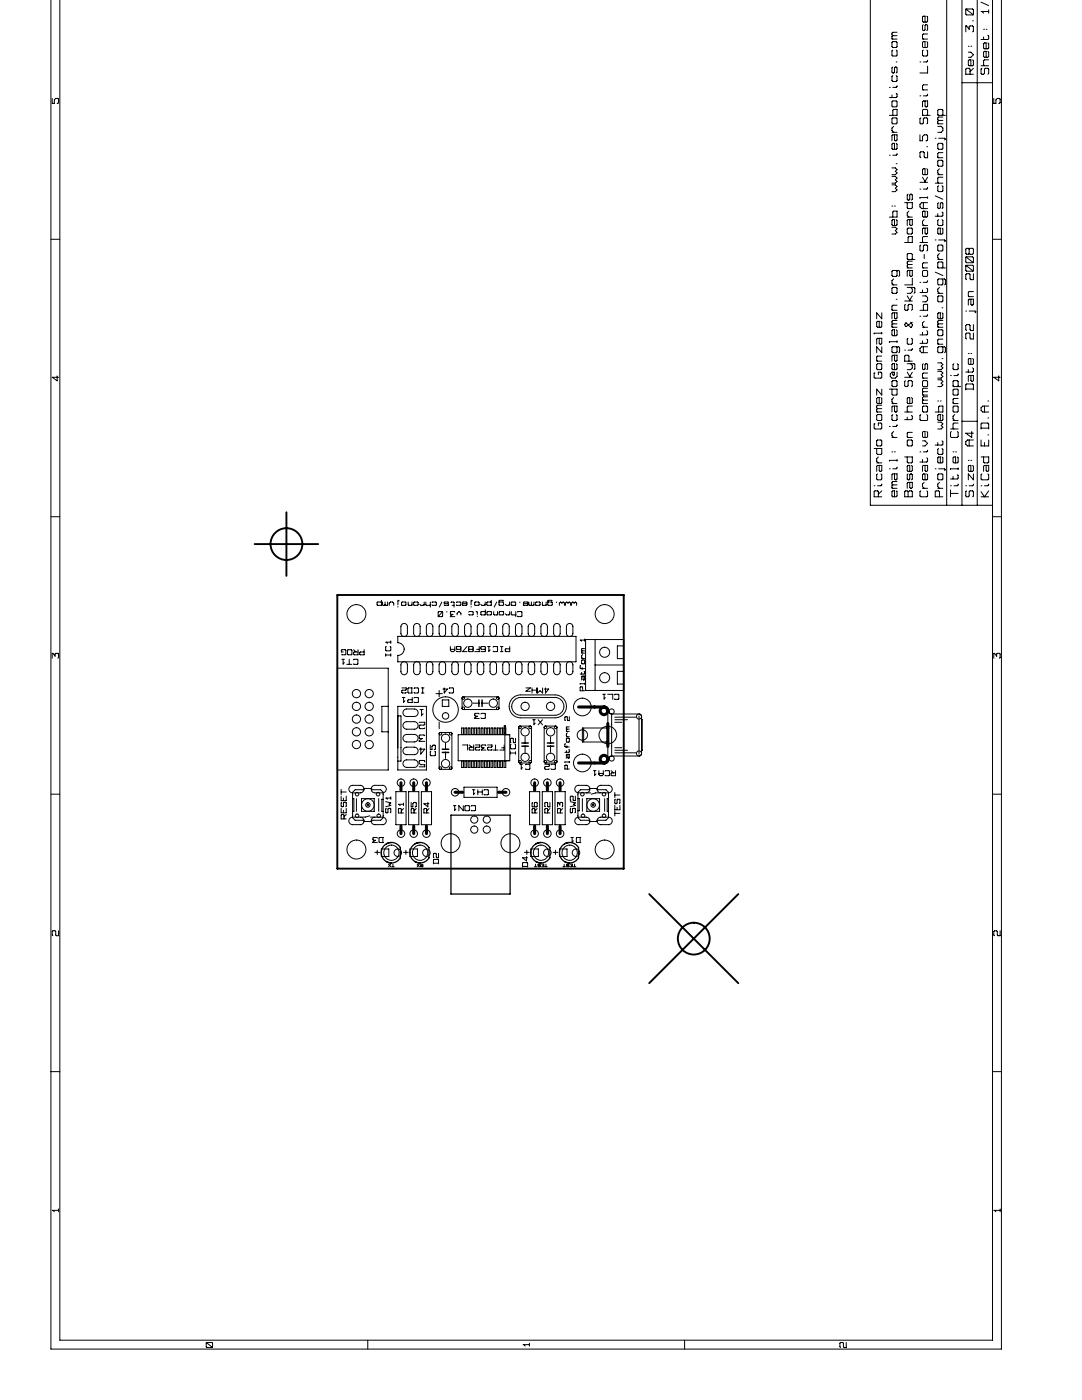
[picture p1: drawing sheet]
<svg xmlns="http://www.w3.org/2000/svg" width="216mm" height="279mm" viewBox="0 0 216 279" stroke-linecap="round" stroke-linejoin="round" font-family="sans-serif">
<g fill="none" stroke="#000" stroke-width=".2">
<path d="M173.7 0v100.8h24.3M188.9 0v100.8M191.9 0v100.8M195 0v100.8M198 -.1v267.6h-186.1v-267.5M199.8 -.1v269.3h-189.6v-269.2M10.4 19.6v1h.4v-.7l.3-.3h.4l.2 .2v.7l-.3 .1M177.5 17.4h.1M178 7.8h1M178 19v.5M178.1 13.4l-.1 .1v.9l.1 .2 .4-.2v-.9l.3-.1 .2 .1v.9l-.2 .2M178.1 10l-.1 .2v.8l.1 .2h.7l.2-.2v-.8l-.2-.2"/>
<path d="M178.1 8.3h.7l.2 .2v.8l-.2 .2h-.7l-.1-.2v-.8zM178.1 7.1l-.1 .2v.3l.1 .2M178.1 15.1l-.1 .1v.9l.1 .2h.7l.2-.2v-.9l-.2-.1M178.1 7.1h.9M178.8 12.4h.2M178.8 18.6l.2 .2v.5l-.2 .2h-1.3M179 6.4h-.9l-.1 .2v.3l.1 .2M179 17.1l-.2 .3h-.7M183.6 19.1h.1M183.6 12.4h.1M184.1 17.9h1M184.1 7.8h1"/>
<path d="M184.2 4.9l-.1 .2v.8l.1 .2 .4-.2v-.8l.3-.2 .2 .2v.8l-.2 .2M184.2 10l-.1 .2v.8l.1 .2h.7l.2-.2v-.8l-.2-.2M184.9 3.2l.2 .2v.8l-.2 .2h-.7l-.1-.2v-.8l.1-.2h.4v1.2M184.9 8.3l.2 .2v.8l-.2 .2h-.7l-.1-.2v-.8l.1-.2h.4v1.2M185.1 12l-.2 .4h-.7M185.1 13.2v1.4h-1.5M185.1 18.8l-.2 .3h-.7M185.1 6.8h-.9l-.1 .1v.7l.1 .2M185.1 16.9h-.9l-.1 .2v.7l.1 .1M191.9 16.5h6.1M192.7 6.4v-1.2h.2l.5 .7v-.6l.2-.1h.5l.1 .1v.9l-.1 .2M192.7 1.8l1.5 1.2"/>
<path d="M192.9 1.8h1.2l.1 .2v.8l-.1 .2h-1.2l-.2-.2v-.8zM193.2 10.4h.5l.5 .5-.5 .5h-.5M193.2 9.2h.2M193.6 14.8v-1l-.2-.2h-.5l-.2 .2v1h1.5M193.7 9.2h.2M194.1 11.9l.1 .2v.9l-.1 .1h-.7l-.2-.1v-.9l.2-.2h.3v1.2M194.1 4.2h.1M194.2 13.6l-.6 .7M195.8 13.1h1.5M195.8 2.3h1.5M195.8 .4l1.5 .7M195.9 13.6l-.1 .2v.8l.1 .2h.4l.1-.2v-.8l.2-.2h.5l.2 .2v.8l-.2 .2"/>
<path d="M195.9 2.3l.4 .3M196.3 7.4v.5M196.3 5.9h.1M196.8 5.9h.1M197.1 7l.2 .2v.5l-.2 .2h-1.3M197.1 8.6l.2 .1v.9l-.2 .1h-.7l-.1-.1v-.9l.1-.1h.4v1.1M197.1 10.2l.2 .2v.9l-.2 .1h-.7l-.1-.1v-.9l.1-.2h.4v1.2M197.3 2v.6M197.3 11.9h-.9l-.1 .2v.9l.1 .1M198.3 19.6v1h.4v-.7l.3-.3h.4l.2 .2v.7l-.3 .1M177.5 23h1.5v-1.2h-.7l-.2 .2v1M177.5 31h.1"/>
<path d="M178 35.2h.7l.3 .3-.3 .4 .3 .3-.3 .4h-.7M178 36.9h.7l.3 .3-.3 .4 .3 .3-.3 .3h-.7M178 33.5h.7l.3 .3-.3 .4 .3 .3-.3 .4h-.7M178 26.4h1M178.1 23.5h.7l.2 .2v.8l-.2 .2h-.7l-.1-.2v-.8zM178.1 20.1h.7l.2 .2v.9l-.2 .1h-.7l-.1-.1v-.9zM178.3 25.2l-.3 .4v.5l.3 .3M178.5 26.9v1l.2 .2 .3-.2v-1h-.9l-.1 .2v1M178.8 28.6l.2 .2v.8l-.2 .2h-.7l-.1-.2v-.8l.1-.2h.4v1.2M178.8 32.7h.2M179 30.6l-.2 .4h-.7M181.2 38.8l-.2 .1v.9l.2 .1 .3-.1v-.9l.4-.1 .1 .1v.9l-.1 .1"/>
<path d="M183.6 26.9v1.2h.5v-.9l.3-.3h.5l.2 .2v.8l-.3 .2M183.6 37.7h.1M183.6 36.4h1.5M183.7 23.5l-.1 .2v.8l.1 .2h.4l.1-.2v-.8l.2-.2h.5l.2 .2v.8l-.2 .2M184.1 23h1.5M184.1 35.4l.5 .8M184.2 23l-.1-.1v-.9l.1-.2h.7l.2 .2v.9l-.2 .1M184.6 20.1v1.1l.2 .1 .3-.1v-1.1h-.9l-.1 .2v1M184.6 36.2v.2M184.9 33.7l.2 .1v.9l-.2 .2h-.7l-.1-.2v-.9l.1-.1h.4v1.2M184.9 29.3h.2M185.1 30.3v1.2h-.5l-.2-.2v-.8l-.2-.2h-.5l-.1 .2v.8l.1 .2"/>
<path d="M185.1 37.4l-.2 .3h-.7M185.1 39.3v.3M185.1 39.4h-1.5v.2M185.1 35.4l-.5 .8M186.6 39.1l1.5 .7M186.6 36.6h1.5M186.6 27.6h.2M187.1 25.2h.7l.3 .4v.5l-.3 .3h-.7M187.1 34.9h1M187.1 31.5h1M187.1 24.7h1M187.1 23h1.5"/>
<path d="M187.3 23l-.2-.1v-.9l.2-.2h.7l.1 .2v.9l-.1 .1M187.3 24l-.2 .2v.3l.2 .2M187.3 28.6h.7l.1 .2v.8l-.1 .2h-.7l-.2-.2v-.8zM187.3 32h.7l.1 .2v.8l-.1 .2h-.7l-.2-.2v-.8zM187.3 37.1l-.2 .1v.9l.2 .1h.7l.1-.1v-.9l-.1-.1M187.3 27.6h1.2l.1 .2-.1 .1M187.3 24h.8M187.5 33.7l-.4 .3v.5l.4 .4M188.1 23.4h-.8l-.2 .1v.4l.2 .1M188.1 30.5h-.8l-.2 .1v.7l.2 .2M188.1 35.4h-.8l-.2 .1v.9l.2 .2M10.2 47.8h1.7"/>
<path d="M177.5 43.3h1.5v-1.2h-.7l-.2 .2v1M178 57.5l.1-.1h.7l.2 .1v.9l-.2 .1h-.7l-.1-.1zM178 56.9h1M178 45.3h.7l.3 .4-.3 .3 .3 .4-.3 .3h-.7M178 41.1h.1M178.3 55.7l-.3 .3v.5l.3 .4M178.5 41.1h.2M178.8 54l.2 .1v.9l-.2 .2h-.7l-.1-.2v-.9l.1-.1h1.2l.2 .1v.9l-.2 .2M178.8 59.7h.2M178.8 43.8l.2 .2v.8l-.2 .2h-.7l-.1-.2v-.8l.1-.2h.4v1.2M180.5 40.4h1.5v1.1l-.1 .1h-.7l-.2-.1v-1.1M180.5 48.4h1.5v-1.2h-.6l-.2 .2v1"/>
<path d="M181 53.5h1M181 51.8h1.5M181 43.3h1M181 57.4h1.4l.1 .1v.9l-.1 .1M181 59.1l.5 .8M181.2 45.5h.7l.1 .2v.8l-.1 .2h-.7l-.2-.2v-.8zM181.2 51.8l-.2-.2v-.8l.2-.2h.7l.1 .2v.8l-.1 .2M181.2 52.8l-.2 .2v.3l.2 .2M181.2 52.8h.8M181.4 42.1l-.4 .4v.5l.4 .3M181.5 43.8v1l.2 .2 .3-.2v-1h-.8l-.2 .2v1M181.5 54v1l.2 .2 .3-.2v-1h-.8l-.2 .1v1.1"/>
<path d="M181.5 59.9v.2M181.7 57.4l.3 .3v.5l-.3 .3h-.7M182 55.5v1.4h-1.5M182 52.1h-.8l-.2 .2v.3l.2 .2M182 59.1l-.5 .8M183.6 56.3h.1M183.6 48.4h1.5M183.7 48.9l-.1 .2v.8l.1 .2h.4l.1-.2v-.8l.2-.2h.5l.2 .2v.8l-.2 .2M184.1 59.1h.7l.3 .3v.5l-.3 .3h-.7M184.1 53.5h1M184.1 45h1M184.1 57.9v.5"/>
<path d="M184.2 54h.7l.2 .1v.9l-.2 .2h-.7l-.1-.2v-.9zM184.2 40.4v1.2M184.4 43.8l-.3 .4v.5l.3 .3M184.4 50.8v.8M184.6 45.5v1l.2 .2 .3-.2v-1h-.9l-.1 .2v1M184.9 42.1l.2 .2v.9l-.2 .1h-.7l-.1-.1v-.9l.1-.2h.4v1.2M184.9 57.5l.2 .2v.5l-.2 .2h-1.3M185.1 40.4h-1.2l-.3 .4v.5l.3 .3h1.2M185.1 56l-.2 .3h-.7M185.1 47.2h-.9l-.1 .2v.8l.1 .2M185.1 52.5h-.9l-.1 .1v.7l.1 .2M186.6 54.3l1.5 .7"/>
<path d="M186.6 47.9h.2M187.1 42.6v.6M187.1 58.5h1M187.1 53.5h1.5M187.1 51.8h1M187.3 40.4l-.2 .2v.9l.2 .1 .3-.1v-.9l.4-.2 .1 .2v.9l-.1 .1M187.3 43.8l-.2 .2v.8l.2 .2h.7l.1-.2v-.8l-.1-.2M187.3 48.9h.7l.1 .2v.8l-.1 .2h-.7l-.2-.2v-.8zM187.3 53.5l-.2-.2v-.8l.2-.2h.7l.1 .2v.8l-.1 .2M187.3 59.1h.7l.1 .1v.9l-.1 .1h-.7l-.2-.1v-.9zM187.3 47.9h1.2l.1 .2-.1 .1M187.5 50.6l-.4 .3v.5l.4 .4"/>
<path d="M187.5 57.4l-.4 .3v.5l.4 .3M188 45.5l.1 .2v.8l-.1 .2h-.7l-.2-.2v-.8l.2-.2h.3v1.2M188 55.7l.1 .1v.9l-.1 .2h-.7l-.2-.2v-.9l.2-.1h1.2l.1 .1v.9l-.1 .2M188 42.3l.1 .2v.5l-.1 .2h-1.4M192.7 52.9l1.5 1.2M192.7 51.2l1.5 1.2M192.9 51.2h1.2l.1 .2v.9l-.1 .1h-1.2l-.2-.1v-.9zM192.9 52.9h1.2l.1 .2v.9l-.1 .1h-1.2l-.2-.1v-.9zM193.2 59.2h1M193.4 49.7l-.2-.1h-.3l-.2 .1v.9l.2 .1h.3l.2-.1M193.4 49.7l.2-.1h.5l.1 .1v.9l-.1 .1h-.5l-.2-.1M193.4 49.7v.9"/>
<path d="M193.7 59.7v1l.2 .2 .3-.2v-1h-.8l-.2 .2v1M194.2 54.6v1.2h-.5l-.1-.2v-.8l-.2-.2h-.5l-.2 .2v.8l.2 .2M194.2 58.2h-.8l-.2 .2v.6l.2 .2M198 47.8h1.8M11.4 75v1l-1-.7h1.3M174.6 74.4h-.2v.9l.2 .2h1.2l.1-.2v-.9l-.1-.1h-.5v.5M174.9 72.1h1M175.1 72.6h.7l.1 .2v.8l-.1 .2h-.7l-.2-.2v-.8zM175.4 67.5v1l.2 .2 .3-.2v-1h-.8l-.2 .2v1M175.8 79.4l.1 .1v.9l-.1 .1h-.7l-.2-.1v-.9l.2-.1h.3v1.1M175.8 64.1l.1 .2v.8l-.1 .2h-.7l-.2-.2v-.8l.2-.2h.3v1.2M175.9 66.5h-1.5v.2"/>
<path d="M175.9 62.4v1.2l-1-1.2v1.2M175.9 66.3v.4M175.9 69.2v1.2l-1-1.2v1.2M175.9 77.7v1.1l-1-1.1v1.1M175.9 71.1h-.8l-.2 .1v.7l.2 .2M177.5 77.7h1.5v1l-.2 .1h-.7l-.1-.1v-1M178 65.3h1M178 61.9h1M178.1 74.3v.5l.2 .2 .2-.2v-.5h-.5l-.4 .3v.5l.4 .4h.7l.3-.4v-.8M178.1 76h.7l.2 .1v.9l-.2 .2h-.7l-.1-.2v-.9zM178.1 64.6h.9M178.1 64.6l-.1 .2v.3l.1 .2"/>
<path d="M178.3 79.4l-.3 .3v.5l.3 .3M178.5 62.4v1.1l.2 .1 .3-.1v-1.1h-.9l-.1 .2v1M178.5 70.9v1l.2 .2 .3-.2v-1h-.9l-.1 .2v1M178.8 65.8l.2 .2v.8l-.2 .2h-.7l-.1-.2v-.8l.1-.2h.4v1.2M178.8 72.6l.2 .2v.8l-.2 .2h-.7l-.1-.2v-.8l.1-.2h.4v1.2M178.8 69.2l.2 .2v.8l-.2 .2h-.7l-.1-.2v-.8l.1-.2h1.2l.2 .2v.8l-.2 .2M179 60.9h-.9l-.1 .2v.7l.1 .1M179 64h-.9l-.1 .1v.4l.1 .1M179 68v.4M179 68.2h-1.5v.2M180.5 75.3h1.5M180.5 69.9h.2"/>
<path d="M180.5 60.1h1.5M180.7 76l-.2 .1v.9l.2 .2h.3l.2-.2v-.9l.2-.1h.5l.1 .1v.9l-.1 .2M180.7 60.7l-.2 .2v.9l.2 .1h.3l.2-.1v-.9l.2-.2h.5l.1 .2v.9l-.1 .1M181 72.6h1.4l.1 .2v.8l-.1 .2M181 74.3l.5 .8M181.2 67.5l-.2 .2v.8l.2 .2h.7l.1-.2v-.8l-.1-.2M181.4 72.1v-1l-.2-.2h-.5l-.2 .2v1h1.5M181.5 75.1v.2M181.7 72.6l.3 .3v.5l-.3 .4h-.7M181.7 64.3a.65 .65 0 0 1 .2 1h-.2l-.8-.8h-.2l-.2 .3 .2 .3h.2l1.1-.8M181.9 79.4l.1 .1v.9l-.1 .1h-.7l-.2-.1v-.9l.2-.1h.3v1.1M182 69.5l-.1 .4h-.7"/>
<path d="M182 74.3l-.5 .8M183.6 61.9h1.5v-1.2h-.7l-.2 .2v1M183.6 63.1h.1M184.1 78.8h1M184.1 75.5h1M184.1 65.3h1M184.1 66.3v.5M184.1 68v.5M184.2 76h.7l.2 .1v.9l-.2 .2h-.7l-.1-.2v-.9zM184.2 72.6l-.1 .2v.8l.1 .2 .4-.2v-.8l.3-.2 .2 .2v.8l-.2 .2M184.2 78.2l-.1 .1v.4l.1 .1M184.2 79.9l-.1 .1v.4l.1 .1"/>
<path d="M184.2 79.9h.9M184.2 78.2h.9M184.2 69.2v1.2M184.4 64.1l-.3 .4v.5l.3 .3M184.9 66l.2 .2v.5l-.2 .1h-1.3M184.9 67.7l.2 .1v.6l-.2 .1h-1.3M185.1 69.2h-1.2l-.3 .3v.5l.3 .4h1.2M185.1 62.8l-.2 .3h-.7M185.1 74.4h-.9l-.1 .2v.7l.1 .2M185.1 77.5h-.9l-.1 .2v.3l.1 .2M185.1 79.2h-.9l-.1 .2v.3l.1 .2M187.1 75.8h.7l.3 .3-.3 .4 .3 .3-.3 .4h-.7"/>
<path d="M187.1 72.4h.7l.3 .4-.3 .3 .3 .3-.3 .4h-.7M187.1 74.1h.7l.3 .3-.3 .4 .3 .3-.3 .4h-.7M187.1 68.7h1M187.1 65.3h1M187.3 65.8h.7l.1 .2v.8l-.1 .2h-.7l-.2-.2v-.8zM187.3 64.6l-.2 .2v.3l.2 .2M187.3 64.6h.8M188 62.4l.1 .2v.9l-.1 .1h-.7l-.2-.1v-.9l.2-.2h.3v1.2M188 69.2l.1 .2v.8l-.1 .2h-.7l-.2-.2v-.8l.2-.2h1.2l.1 .2v.8l-.1 .2M188 71.6h.1M188 61.4h.1M188.1 64h-.8l-.2 .1v.4l.2 .1"/>
<path d="M188.1 67.7h-.8l-.2 .1v.7l.2 .2M189.7 75h.1M190.2 77.8l.1-.1h.7l.2 .1v.9l-.2 .1h-.7l-.1-.1zM190.2 77.2h1.5M190.3 72.6l-.1 .2v.8l.1 .2h.7l.2-.2v-.8l-.2-.2M190.3 77.2l-.1-.2v-.9l.1-.1h.7l.2 .1v.9l-.2 .2M191.2 74.6l-.2 .4h-.7M191.2 79.5h-.9l-.1 .2v.7l.1 .1M192.7 77.6h1.5M192.7 77.8v-1l.2-.2h1.2l.1 .2v1M192.7 62.1h.2M193.2 73.7v.6"/>
<path d="M193.2 70.5h.2M193.4 62.1h1.2l.1 .1-.1 .2M193.7 74.9v1l.2 .2 .3-.2v-1h-.8l-.2 .2v1M193.7 70.5h.2M194.1 71.5l.1 .2v.9l-.1 .1h-.7l-.2-.1v-.9l.2-.2h.3v1.2M194.1 73.4l.1 .2v.5l-.1 .2h-1.4M194.2 64.8v1.2h-.5l-.1-.2v-.8l-.2-.2h-.5l-.2 .2v.8l.2 .2M194.2 66.5v1.2h-.5l-.1-.2v-.9l-.2-.1h-.5l-.2 .1v.9l.2 .2M199.3 75v1l-1-.7h1.3M174.4 96.9h.2M174.4 89.5h1.5v1l-.1 .2h-.7l-.2-.2v-1M174.6 84.6h-.2v.8l.2 .2h1.2l.1-.2v-.8l-.1-.2h-.5v.5"/>
<path d="M174.9 92.4h1M174.9 82.2h1M174.9 82.9l.2-.2h.7l.1 .2v.9l-.1 .1h-.7l-.2-.1zM175.1 94.6l-.2 .1v.9l.2 .2h.7l.1-.2v-.9l-.1-.1M175.1 87.8h.7l.1 .2v.8l-.1 .2h-.7l-.2-.2v-.8zM175.1 81.6l-.2 .1v.4l.2 .1M175.1 81.6h.8M175.3 99.1v-1l-.2-.1h-.5l-.2 .1v1h1.5M175.3 91.2l-.4 .3v.5l.4 .4M175.4 92.9v1l.2 .2 .3-.2v-1h-.8l-.2 .2v1M175.9 96.6l-.1 .3h-.7M175.9 80.9h-.8l-.2 .1v.4l.2 .2"/>
<path d="M175.9 98l-.6 .6M177.5 93.6h.1M177.5 85.1h.1M178 90.2h.1M178 87.3h1M178 80.5h1M178 97.5h1M178.1 82.7l-.1 .2v.9l.1 .1h.7l.2-.1v-.9l-.2-.2M178.1 96.8l-.1 .1v.4l.1 .2M178.1 96.8h.9M178.3 86.1l-.3 .4v.5l.3 .3M178.5 94.6v1l.2 .2 .3-.2v-1h-.9l-.1 .1v1.1"/>
<path d="M178.5 81v1.1l.2 .1 .3-.1v-1.1h-.9l-.1 .2v1M178.5 90.2h.2M178.8 98l.2 .1v.9l-.2 .1h-.7l-.1-.1v-.9l.1-.1h.4v1.1M179 91.9h-1.5v.1M179 93.2l-.2 .4h-.7M179 96.1h-.9l-.1 .2v.3l.1 .2M179 84.8l-.2 .3h-.7M179 91.7v.3M180.5 91.2h1.5v1l-.1 .2h-.7l-.2-.2v-1M180.5 82.2h1.5M180.7 98h.3l.2 .1 .7-.1 .1 .1v1h-1.5v-1zM181 87.3h1"/>
<path d="M181 83.2v.6M181.2 94.6l-.2 .1v.9l.2 .2 .3-.2v-.9l.4-.1 .1 .1v.9l-.1 .2M181.2 87.8h.7l.1 .2v.8l-.1 .2h-.7l-.2-.2v-.8zM181.2 98.1v1M181.5 96.3v1l.2 .2 .3-.2v-1h-.8l-.2 .1v1.1M181.9 92.9l.1 .2v.8l-.1 .2h-.7l-.2-.2v-.8l.2-.2h.3v1.2M181.9 82.9l.1 .2v.5l-.1 .2h-1.4M182 81h-.8l-.2 .2v.9l.2 .1M182 86.3h-.8l-.2 .2v.6l.2 .2M183.6 90.2h.1M183.7 98l-.1 .1v.9l.1 .1h1.2l.2-.1v-.9l-.2-.1M183.7 82.7l-.1 .2v.9l.1 .1h1.2l.2-.1v-.9l-.2-.2"/>
<path d="M184.1 88h.5l.5 .5-.5 .5h-.5M184.1 80.5h1M184.1 97.5h1M184.1 91.7v.5M184.2 81h.7l.2 .2v.9l-.2 .1h-.7l-.1-.1v-.9zM184.4 96.3l-.3 .3v.5l.3 .4M184.6 92.9v1l.2 .2 .3-.2v-1h-.9l-.1 .2v1M184.9 94.6l.2 .1v.9l-.2 .2h-.7l-.1-.2v-.9l.1-.1h.4v1.2M184.9 86.1l.2 .2v.8l-.2 .2h-.7l-.1-.2v-.8l.1-.2h.4v1.2M184.9 91.4l.2 .1v.5l-.2 .2h-1.3M185.1 89.8l-.2 .4h-.7M186.6 82.2h1.5v-1.2h-.6l-.2 .2v1"/>
<path d="M186.6 93.6h.2M187.1 94.7l.2-.1h.7l.1 .1v.9l-.1 .2h-.7l-.2-.2zM187.1 80h.2M187.1 84.3h.7l.3 .3-.3 .3 .3 .4-.3 .3h-.7M187.1 97.5h1M187.1 88.3v.5M187.3 93.6h1.2l.1 .1-.1 .2M187.3 89.5l-.2 .2v.8l.2 .2h.7l.1-.2v-.8l-.1-.2M187.5 99.1v-1l-.2-.1h-.5l-.2 .1v1h1.5M187.5 96.3l-.4 .3v.5l.4 .4M187.6 80h.2M188 91.2l.1 .2v.8l-.1 .2h-.7l-.2-.2v-.8l.2-.2h.3v1.2"/>
<path d="M188 82.7l.1 .2v.9l-.1 .1h-.7l-.2-.1v-.9l.2-.2h.3v1.2M188 88l.1 .1v.6l-.1 .1h-1.4M189.7 96.9h.1M189.7 97.8v1.3M189.7 98.5h1.5M189.7 85.6h1.5M189.8 86.1l-.1 .2v.8l.1 .2h1.2l.2-.2v-.8l-.2-.2M190.2 95.1v.5M190.2 90.2h.1M190.2 83.9h1M190.2 80.5h1M190.3 81h.7l.2 .2v.9l-.2 .1h-.7l-.1-.1v-.9z"/>
<path d="M190.5 82.7l-.3 .4v.5l.3 .3M190.7 90.2h.1M191 91.2l.2 .2v.8l-.2 .2h-.7l-.1-.2v-.8l.1-.2h.4v1.2M191 94.7l.2 .2v.5l-.2 .2h-1.3M191.2 96.6l-.2 .3h-.7M191.2 84.4h-.9l-.1 .2v.8l.1 .2M191.2 93.6h-1.5v.1M191.2 93.4v.3M191.9 84.1h3.1M192.7 96.9h.2M192.9 98l-.2 .1v.9l.2 .1h.3l.2-.1v-.9l.2-.1h.5l.1 .1v.9l-.1 .1M193.2 91.9h.2"/>
<path d="M193.4 87.8v1.2M193.7 91.9h.2M193.9 86.1v1.2l-1.2-.8h1.5M194.1 92.9l.1 .2v.8l-.1 .2h-.7l-.2-.2v-.8l.2-.2h.3v1.2M194.2 87.8h-1.1l-.4 .3v.6l.4 .3h1.1M194.2 94.6v1.2l-1-1.2v1.2M194.2 96.6l-.1 .3h-.7M195.8 99.1h1.5M195.8 96.9h.1M195.8 85.6v-1l.1-.2h1.2l.2 .2v1M195.8 87.8v1.2h1.5v-1.2M195.8 91.2h1.5v1l-.2 .2h-.7l-.1-.2v-1"/>
<path d="M195.8 85.4h1.5M195.9 94.6l-.1 .1v.9l.1 .2h1.2l.2-.2v-.9l-.2-.1M196.4 81v1.2M196.4 88.3v.7M196.8 92.9v1l.1 .2 .4-.2v-1h-.9l-.1 .2v1M197.1 86.8h.2M197.1 83.4h.2M197.1 80h.2M197.3 98l-.9 1.1-.6-1M197.3 96.6l-.2 .3h-.7M197.3 81h-1.2l-.3 .4v.5l.3 .3h1.2M10.2 103.1h1.7"/>
<path d="M76.1 119.8v1M79.7 119.9l-.2-.1-.1 .1v.8M94.3 119.9l-.2-.1-.1 .1v.8M98 119.8v1M100.5 119.9l-.2-.1-.7 .1v.8l.7 .1 .2-.1-.2-.6-.7 .2M110.2 119.9l-.1-.1-.8 .1v.8l.8 .1 .1-.1-.1-.6-.8 .2M198 103.1h1.8M10.4 131.4v-1h.2l.4 .5v-.4l.1-.1h.4l.2 .1v.7l-.2 .2M67.3 133.3h10.2v20.4h-10.2zM68.2 131.6h.5M68.5 131.6v1M68.5 130.1h-.4l.1-.4 .8 .1v.8l-.1 .1h-.7v-.1"/>
<path d="M68.7 132.2l-.2 .3M69.2 132.6h1M69.3 129.8l.2-.1 .7 .1v.8l-.7 .1-.2-.1zM69.7 131.6v1M70.5 131.7l.2-.1 .7 .1v.8l-.1 .1-.8-.1M70.6 129.7l.5 .4M71.4 129.7v1l-.8-.1 .1-.5h.7M72.7 129.7v1l-.9-.1 .1-.5h.8M76.1 120.3l-.1-.2-.8 .2 .2 .5 .7-.1M76.3 120.1v.6l.2 .1 .3-.1M76.8 120.7l.2 .1 .3-.1M76.8 120.1v.6"/>
<path d="M77 130.7h1M77 130.5v.5M77 128.2h1M77.1 129l-.1 .1 .1 .8h.8l.1-.1-.1-.8M77.1 128.2l.2 .2M77.3 120.1v.7M77.7 120.8v-.4l.2-.3h.4l.3 .3v.4M78 127.9v.5M78 130.5v.5M79.4 127h35.5v5.1h-35.5v-1.3a1.27 1.27 0 0 0 1.2-1.3 1.27 1.27 0 0 0-1.2-1.2zM79.4 121v.2M80.1 120.3l.8-.2 .1 .6-.8 .1z"/>
<path d="M80.2 137.3h.9l-.2 .4-.7 .2v.3l.1 .1 .8-.1M80.2 132.2a.65 .65 0 0 1 .7-.1 .65 .65 0 0 1 .4 .6v1.3a.65 .65 0 0 1-.7 .7 .65 .65 0 0 1-.6-.7v-1.3zM80.2 124.6a.65 .65 0 0 1 .7-.1 .65 .65 0 0 1 .4 .6v1.3a.65 .65 0 0 1-.7 .6 .65 .65 0 0 1-.6-.6v-1.3zM80.3 139.2h.5M80.5 139.2v1M80.8 139.9l-.3 .2M81.5 120.1v.6l.1 .1 .6-.1M82.2 137.3v1M82.2 120.1v.7M82.3 139.2v1l-.9-.1 .1-.5h.8M82.3 137.3l-.9 .1v.8l.9 .1M82.5 120.3l.8-.2 .1 .6-.7 .1z"/>
<path d="M82.6 139.3l.1-.1 .8 .1v.8l-.1 .1-.8-.1M82.6 137.4l.1-.1 .8 .1v.8l-.1 .1-.8-.1M82.7 132.2a.65 .65 0 0 1 .7-.1 .65 .65 0 0 1 .4 .6v1.3a.65 .65 0 0 1-.6 .7 .65 .65 0 0 1-.7-.7v-1.3zM82.7 124.6a.65 .65 0 0 1 .7-.1 .65 .65 0 0 1 .4 .6v1.3a.65 .65 0 0 1-.6 .6 .65 .65 0 0 1-.7-.6v-1.3zM83.8 120.6l.2 .2h.4l.2-.2M84.1 137.3h.5M84.1 138.3h.5M84.3 137.3v1M84.6 120.1v.7M85 120.1v.6l.1 .1 .8-.1M85.3 132.2a.65 .65 0 0 1 .7-.1 .65 .65 0 0 1 .4 .6v1.3a.65 .65 0 0 1-.7 .7 .65 .65 0 0 1-.6-.7v-1.3zM85.3 124.6a.65 .65 0 0 1 .7-.1 .65 .65 0 0 1 .4 .6v1.3a.65 .65 0 0 1-.7 .6 .65 .65 0 0 1-.6-.6v-1.3z"/>
<path d="M85.9 120.1v1.1M86.2 120.3l.1-.2 .8 .2-.1 .5-.8-.1M87 138.4h1.3M87.4 122.2l.2-.2 .7 .2v.7l-.7 .2-.2-.2zM87.6 137.8v1.3M87.8 132.2a.65 .65 0 0 1 .7-.1 .65 .65 0 0 1 .4 .6v1.3a.65 .65 0 0 1-.6 .7 .65 .65 0 0 1-.7-.7v-1.3zM87.8 124.6a.65 .65 0 0 1 .7-.1 .65 .65 0 0 1 .4 .6v1.3a.65 .65 0 0 1-.6 .6 .65 .65 0 0 1-.7-.6v-1.3zM88.2 120.1l-.5 1.1M88.3 139.7h1.2v1.3h-1.2zM88.3 122l-.9 1.1M88.6 137.3v1l.7-.8h-.9M89.2 122v.2"/>
<path d="M89.5 120.3l-.1-.2-.8 .2 .2 .2h.6l.1 .1-.1 .2-.8-.1M89.6 137.4l.1-.1 .8 .1v.8l-.1 .1-.8-.1M89.9 129v.8l.2 .2h.4l.3-.2v-.8M89.9 129.6h.9M90 120.3l.1-.2 .5 .2v.9M90.2 120.8h.4M90.3 132.2a.65 .65 0 0 1 .8-.1 .65 .65 0 0 1 .4 .6v1.3a.65 .65 0 0 1-.7 .7 .65 .65 0 0 1-.6-.7v-1.3zM90.3 124.6a.65 .65 0 0 1 .8-.1 .65 .65 0 0 1 .4 .6v1.3a.65 .65 0 0 1-.7 .6 .65 .65 0 0 1-.6-.6v-1.3zM90.8 122.2l-.2-.2-.7 .2 .1 .4h.4l-.5 .5h.9M91.1 120.3l.1-.2 .7 .2-.1 .5-.7-.1M91.2 122.7v-.3l.4-.4 .4 .4v.3M92 129.5l-.8 .1-.1-.1 .1-.5 .8 .1v.8l-.2 .1-.7-.1"/>
<path d="M92.3 120.3l.1-.2 .8 .2-.2 .5h-.6l-.1-.3h.9M92.3 139.1h.2l.2 .2-.2 .3-.3-.3 .3-.2h6.8l.3 .2-.1 .2-.2 .1-.2-.3 .2-.2 .3 .2v2.1l-.3 .2-.2-.1v-.1l.2-.3 .3 .3-.3 .2h-6.8l-.3-.2 .1-.2 .2-.1 .2 .3-.2 .2-.3-.2zM92.9 132.2a.65 .65 0 0 1 .7-.1 .65 .65 0 0 1 .4 .6v1.3a.65 .65 0 0 1-.7 .7 .65 .65 0 0 1-.6-.7v-1.3zM92.9 124.6a.65 .65 0 0 1 .7-.1 .65 .65 0 0 1 .4 .6v1.3a.65 .65 0 0 1-.7 .6 .65 .65 0 0 1-.6-.6v-1.3zM93.2 129l-.9 1h.9M93.5 122.2l.1-.2 .8 .2-.1 .5-.8-.1M93.6 129.6l-.1-.1 .1-.5 .8 .1-.1 .5M93.6 129.6l-.1 .1 .1 .3h.7l.1-.1-.1-.3M93.6 129.6h.7M94 121v.2M94.7 120.3l.8-.2 .1 .6-.8 .1zM95 122l.2 .2v.4"/>
<path d="M95.1 129.6h.5M95.2 122.9v.2M95.4 132.2a.65 .65 0 0 1 .7-.1 .65 .65 0 0 1 .4 .6v1.3a.65 .65 0 0 1-.6 .7 .65 .65 0 0 1-.7-.7v-1.3zM95.4 124.6a.65 .65 0 0 1 .7-.1 .65 .65 0 0 1 .4 .6v1.3a.65 .65 0 0 1-.6 .6 .65 .65 0 0 1-.7-.6v-1.3zM95.6 129v1h-.9M95.9 120.6l.3 .2h.4l.2-.2M96.8 120.1v.7M96.8 122.2l-.1-.2-.7 .2 .1 .5 .7-.1M96.8 121.7v1M96.8 129.5l-.7 .1-.1-.1 .1-.5 .7 .1v.8l-.1 .1-.7-.1M97.2 122.2l.7-.2 .2 .6-.8 .1zM97.3 129h.5"/>
<path d="M97.5 129v1M97.8 129.7l-.3 .2M98 132.2a.65 .65 0 0 1 .7-.1 .65 .65 0 0 1 .4 .6v1.3a.65 .65 0 0 1-.7 .7 .65 .65 0 0 1-.6-.7v-1.3zM98 124.6a.65 .65 0 0 1 .7-.1 .65 .65 0 0 1 .4 .6v1.3a.65 .65 0 0 1-.7 .6 .65 .65 0 0 1-.6-.6v-1.3zM98 120.3l-.1-.2-.8 .2 .2 .5 .7-.1M98.4 129.1l.1-.1 .8 .1v.8l-.2 .1-.7-.1M98.5 122v.6l.1 .1 .7-.1M99.1 120.1l-.5 1.1M99.3 122v.7M99.6 122.2l.8-.2 .1 .6-.8 .1zM99.9 130h.5M99.9 129h.5"/>
<path d="M100.1 129v1M100.5 132.2a.65 .65 0 0 1 .7-.1 .65 .65 0 0 1 .4 .6v1.3a.65 .65 0 0 1-.6 .7 .65 .65 0 0 1-.7-.7v-1.3zM100.5 124.6a.65 .65 0 0 1 .7-.1 .65 .65 0 0 1 .4 .6v1.3a.65 .65 0 0 1-.6 .6 .65 .65 0 0 1-.7-.6v-1.3zM100.8 120.6l.2 .2h.4l.3-.2M100.8 122.5l.3 .2h.4l.2-.2M101.7 120.1v.7M101.7 122v.7M101.7 129v1l-.9-.1 .1-.4h.8M102 120.3l.8-.2 .1 .6-.8 .1zM102 122v.6l.2 .1 .7-.1M102.3 139.4l1-.6 .6-.1h6.8a2.29 2.29 0 0 1 2.3 2.3 2.29 2.29 0 0 1-2.3 2.3h-6.8a2.29 2.29 0 0 1-2.1-1.5 2.29 2.29 0 0 1 .5-2.4zM102.6 139.7l.8-.4 .5-.1h6.8a1.78 1.78 0 0 1 1.8 1.8 1.78 1.78 0 0 1-1.8 1.7h-6.8a1.78 1.78 0 0 1-1.7-1 1.78 1.78 0 0 1 .4-2z"/>
<path d="M102.9 122v1.1M103 132.2a.65 .65 0 0 1 .8-.1 .65 .65 0 0 1 .4 .6v1.3a.65 .65 0 0 1-.7 .7 .65 .65 0 0 1-.6-.7v-1.3zM103 124.6a.65 .65 0 0 1 .8-.1 .65 .65 0 0 1 .4 .6v1.3a.65 .65 0 0 1-.7 .6 .65 .65 0 0 1-.6-.6v-1.3zM103.3 122.2l.1-.2 .7 .2v.7l-.1 .2-.7-.2M103.7 120.1v.2M104.4 120.3l.2-.2 .7 .2-.1 .5h-.6l-.2-.3h.9M104.9 137.3h.9l-.9 .7h.9M105.5 120.1v.6l.2 .1 .3-.1M105.6 132.2a.65 .65 0 0 1 .7-.1 .65 .65 0 0 1 .4 .6v1.3a.65 .65 0 0 1-.7 .7 .65 .65 0 0 1-.6-.7v-1.3zM105.6 124.6a.65 .65 0 0 1 .7-.1 .65 .65 0 0 1 .4 .6v1.3a.65 .65 0 0 1-.7 .6 .65 .65 0 0 1-.6-.6v-1.3zM106 120.7l.2 .1 .3-.1M106 120.1v.6"/>
<path d="M106.2 137.3v1M106.2 137.7h.9M106.5 120.1v.7M106.9 120.3l.7-.2 .2 .6-.8 .1zM107.1 137.3v1M107.3 137.3v1l.5-.4 .5 .4v-1M108.1 132.2a.65 .65 0 0 1 .7-.1 .65 .65 0 0 1 .4 .6v1.3a.65 .65 0 0 1-.6 .7 .65 .65 0 0 1-.7-.7v-1.3zM108.1 124.6a.65 .65 0 0 1 .7-.1 .65 .65 0 0 1 .4 .6v1.3a.65 .65 0 0 1-.6 .6 .65 .65 0 0 1-.7-.6v-1.3zM108.2 120.1v.6l.1 .1 .7-.1M108.9 137.3v1l.6-.8h-.9M109 120.1v.7M110.7 132.2a.65 .65 0 0 1 .7-.1 .65 .65 0 0 1 .4 .6v1.3a.65 .65 0 0 1-.7 .7 .65 .65 0 0 1-.6-.7v-1.3z"/>
<path d="M110.7 124.6a.65 .65 0 0 1 .7-.1 .65 .65 0 0 1 .4 .6v1.3a.65 .65 0 0 1-.7 .6 .65 .65 0 0 1-.6-.6v-1.3zM111 120.1v.2M111.6 120.8v-.4l.3-.3 .2 .3 .3-.3 .2 .3v.4M112.8 120.8v-.4l.3-.3 .2 .3 .3-.3 .2 .3v.4M113.2 132.2a.65 .65 0 0 1 .7-.1 .65 .65 0 0 1 .4 .6v1.3a.65 .65 0 0 1-.6 .7 .65 .65 0 0 1-.7-.7v-1.3zM113.2 124.6a.65 .65 0 0 1 .7-.1 .65 .65 0 0 1 .4 .6v1.3a.65 .65 0 0 1-.6 .6 .65 .65 0 0 1-.7-.6v-1.3zM114 120.8v-.4l.3-.3 .3 .3 .2-.3 .3 .3v.4M115.8 127.7h.8M115.9 132.8v.6h.7M115.9 127.7l.2 .3M116.1 134.2v.3M116.1 131.4h.5"/>
<path d="M116.1 130.3h.5M116.2 133.2v.4M116.2 129.9h.4M116.2 131.7l.4 .1v.7l-.5-.1zM116.2 129.9v.4M116.3 137.9v-.7l-.4-.1-.1 .8h.8M116.3 130.6l-.2 .3v.3l.2 .2M116.4 134.9v.7l.1 .1 .1-.1v-.7h-.4l-.1 .8M116.6 134v.5h-.8M116.6 136.4h-.8v.2M116.6 127.5v.5M116.6 136.3v.3"/>
<path d="M116.6 129.4h-.4v.5M116.8 127.6h7.7v10.2h-7.7zM118.7 127.6v10.2M118.7 132.7h5.8M120.3 138.6h.5M120.5 138.6v1M120.8 139.2l-.3 .3M121.2 138.6h1.1v1M122.6 138.7l.1-.1 .8 .1v.8l-.1 .1-.8-.1M124.5 134h-1.3v2.5h1.3M124.5 128.9h-1.3v2.5h1.3M198.3 131.4v-1h.1l.5 .5v-.4l.1-.1h.4l.2 .1v.7l-.2 .2"/>
<path d="M10.2 158.5h1.7M68.1 157.6v1M68.1 158.9v.9h1v-.9M68.1 158.1h1M68.5 159.3v.5M69.8 157l.6-.3h1.5a.75 .75 0 0 1 .7 .8 .75 .75 0 0 1-.7 .7h-1.5a.75 .75 0 0 1-.7-.4 .75 .75 0 0 1 .1-.8zM70.4 158.1l.5-.5h1.7v-.2h1.6v.2h1.7l.6 .5v5.1l-.6 .5h-1.7v.3h-1.6v-.3h-1.7l-.5-.5zM70.4 159.4h.2v2.5h-.2M71.1 159.4v2.5M72.1 159.4h2.6v2.5h-2.6zM74.3 157l.5-.3h1.5a.75 .75 0 0 1 .8 .8 .75 .75 0 0 1-.8 .7h-1.5a.75 .75 0 0 1-.7-.4 .75 .75 0 0 1 .2-.8zM75.6 159.4v2.5"/>
<path d="M76.5 159.5h-.3v2.4h.3M77 160l1 .2-.4 .3 .4 .2-1 .3M77 159.3h1M77.1 159.3l.2 .2M77.5 141h-1.3v5h1.3M78 159v.5M79 158h2v6.6h-2zM79.4 141h5.7v12.7h-5.7zM79.4 142.9h.6v9h-.6M80.6 141.7l.6-.2h1.5a.75 .75 0 0 1 .7 .7 .75 .75 0 0 1-.7 .8h-1.5a.75 .75 0 0 1-.7-.5 .75 .75 0 0 1 .1-.8zM80.6 144.3l.6-.3h1.5a.75 .75 0 0 1 .7 .8 .75 .75 0 0 1-.7 .7h-1.5a.75 .75 0 0 1-.7-.4 .75 .75 0 0 1 .1-.8zM80.6 146.8l.6-.2h1.5a.75 .75 0 0 1 .7 .7 .75 .75 0 0 1-.7 .8h-1.5a.75 .75 0 0 1-.7-.5 .75 .75 0 0 1 .1-.8z"/>
<path d="M80.6 149.3l.6-.2h1.5a.75 .75 0 0 1 .7 .8 .75 .75 0 0 1-.7 .7h-1.5a.75 .75 0 0 1-.7-.5 .75 .75 0 0 1 .1-.8zM80.6 151.9l.6-.2h1.5a.75 .75 0 0 1 .7 .7 .75 .75 0 0 1-.7 .7h-1.5a.75 .75 0 0 1-.7-.4 .75 .75 0 0 1 .1-.8zM81.5 158h2.1v6.6h-2.1zM83.6 144.1h1.2v.5l-.2 .1h-.8l-.2 .1v.5l.2 .1h.8l.2-.1M83.8 141.6h.6M84 149.2v1.3l.8-1h-1.2M84.1 158h2v6.6h-2zM84.1 141.6v1.3M84.4 142.5l-.3 .2M84.8 152l-.2-.2h-.8l-.2 .1v.4l.4 .3h.8v.4h-1.2M84.8 146.8l-.2-.1h-.8l-.2 .1v.4l.2 .2h.5l-.7 .4v.2h1.2M85.9 148.7v.9h.3v-.6l.2-.3h.4l.1 .8-.3 .1"/>
<path d="M86 149.9l-.1 .2 .1 .7h.8l.1-.1-.1-.8M87.6 144.1v1.3M87.7 146.3l.2-.1 .2 .2-.2 .3-.3-.3 .3-.2h2l.3 .2-.3 .3-.2-.3 .2-.2 .3 .2v6.9l-.3 .2-.2-.2 .2-.3 .3 .3-.3 .2h-2l-.3-.2 .3-.3 .2 .3-.2 .2-.3-.2zM88.9 148.3v1.2M88.9 150.2v1.2M91.4 146.6h10.3v5.2h-10.3zM92.1 145.3h.4v1.3h-.4zM92.1 151.9v1.3h.4v-1.3M92.3 148.7h1v1M92.6 157.1h6.6v2h-6.6zM92.8 145.3h.3v1.3h-.3zM92.8 151.9v1.3h.3v-1.3"/>
<path d="M93.4 145.3h.4v1.3h-.4zM93.4 151.9v1.3h.4v-1.3M93.6 148.7l.5 .4M94.1 145.3h.3v1.3h-.3zM94.1 151.9v1.3h.3v-1.3M94.3 157.6h.5M94.4 140.3h1.2M94.5 157.6v1M94.5 148.7v1l-.9-.1 .2-.5h.7M94.7 145.3h.4v1.3h-.4zM94.7 151.9v1.3h.4v-1.3M94.8 158.3l-.3 .2"/>
<path d="M94.8 148.7h.9l-.1 .4-.8 .1 .2 .5 .7-.1M95.3 157.6v1M95.3 158.1h.9M95.4 145.3h.3v1.3h-.3zM95.4 151.9v1.3h.3v-1.3M95.6 142.5l-.1-.1-.8 .1 .2 .4h.3l-.5 .5h.9M96 142.5l.1-.1 .7 .1v.8l-.1 .1-.7-.1M96 145.3h.4v1.3h-.4zM96 151.9v1.3h.4v-1.3M96.2 140.3h1.2M96.2 157.6v1M96.6 157.7l.1-.1 .7 .1v.8l-.1 .1-.7-.1"/>
<path d="M96.7 145.3h.3v1.3h-.3zM96.7 151.9v1.3h.3v-1.3M97 148.8l-.2-.1-.7 .1 .1 .4h.4l-.5 .5h.9M97.3 148.7h.9l-.2 .4-.7 .1 .1 .5 .8-.1M97.3 145.3h.4v1.3h-.4zM97.3 151.9v1.3h.4v-1.3M98 145.3h.3v1.3h-.3zM98 151.9v1.3h.3v-1.3M98.4 149.7h1M98.6 145.3h.4v1.3h-.4zM98.6 151.9v1.3h.4v-1.3M98.9 148.7v1"/>
<path d="M99.3 145.3h.3v1.3h-.3zM99.3 151.9v1.3h.3v-1.3M99.9 145.3h.4v1.3h-.4zM99.9 151.9v1.3h.4v-1.3M100.1 149.2h.5M100.6 145.3h.3v1.3h-.3zM100.6 151.9v1.3h.3v-1.3M100.6 148.7v1h-.9M100.6 144.9h.3v1.4h-.3zM100.7 146.6v5.2M101.9 150.3h1M101.9 150v.5"/>
<path d="M102 148.6l-.1 .1 .1 .7h.8l.1-.1-.1-.7M102.9 147.3v.9l-.5-.1-.1-.8h-.3l-.1 .2 .1 .7M102.9 150v.5M103.6 145l.2-.1 .2 .3-.2 .2-.3-.2 .3-.3h2l.2 .3-.2 .2-.3-.2 .3-.3 .2 .3v6.8l-.2 .3-.3-.3 .3-.2 .2 .2-.2 .3h-2l-.3-.3 .3-.2 .2 .2-.2 .3-.3-.3zM103.8 152.5h.5M104 152.5v1M104.3 153.2l-.3 .2M104.8 147.1v1.2M104.8 148.9v1.2M104.8 152.6l.2-.1 .7 .1v.8l-.1 .1-.8-.1M105.7 158h2v6.6h-2zM106.3 143.6h.5"/>
<path d="M106.5 143.6v1.1M106.8 144.3l-.3 .2M107.4 143.6l.9 1.1M108.2 158h2v6.6h-2zM108.3 143.6l-.9 1.1M108.7 145l.1-.1 .3 .3-.3 .2-.2-.2 .2-.3h2.1l.2 .3-.2 .2-.3-.2 .3-.3 .2 .3v6.8l-.2 .3-.3-.3 .3-.2 .2 .2-.2 .3h-2.1l-.2-.3 .2-.2 .3 .2-.3 .3-.2-.3zM108.7 152.5h.9l-.1 .5-.8 .1 .1 .4 .8-.1M109.9 147.1v1.2M109.9 148.9v1.2M109.9 152.6l.1-.1 .8 .1v.8l-.1 .1-.8-.1M110.7 158h2.1v6.6h-2.1zM112.8 148.4v.7h.8"/>
<path d="M113 149.8v.3M113 147h.6M113 146h.6M113.1 145.5h.5M113.1 148.8v.4M113.1 147.3l.5 .1-.1 .7-.5-.1zM113.1 145.5v.5M113.2 153.5v-.7l-.4-.1-.1 .8h.9M113.2 146.3l-.2 .2v.3l.2 .2M113.3 150.6v.6l.1 .1 .2-.1v-.6h-.5l-.1 .7M113.5 149.6v.5h-.8M113.6 143v.8l-.4-.1-.1-.7h-.3v.8"/>
<path d="M113.6 152.1h-.9v.1M113.6 152v.2M113.6 145.1h-.5v.4M113.8 160l1 .2-.3 .3 .3 .2-1 .3M114.8 158.9v.9l-.4-.1-.2-.8-.4 .1 .1 .8M114.9 157l.5-.3h1.6a.75 .75 0 0 1 .7 .8 .75 .75 0 0 1-.7 .7h-1.6a.75 .75 0 0 1-.6-.4 .75 .75 0 0 1 .1-.8zM115.3 158.1l.5-.5h1.8v-.2h1.5v.2h1.8l.5 .5v5.1l-.5 .5h-1.8v.3h-1.5v-.3h-1.8l-.5-.5zM115.3 159.4h.3v2.4h-.3M116.2 159.4v2.5M116.5 145.3v2.8M117.1 159.4h2.5v2.5h-2.5zM117.1 158.2h.8"/>
<path d="M118.4 153.8h.5M118.7 153.8v1M118.9 154.5l-.2 .2M119.4 157l.5-.3h1.5a.75 .75 0 0 1 .8 .8 .75 .75 0 0 1-.8 .7h-1.5a.75 .75 0 0 1-.7-.4 .75 .75 0 0 1 .2-.8zM119.5 153.8v.8l.3 .2h.3l.3-.2v-.8M119.5 154.4h.9M119.6 158.2h-.7l-.9 .3M120.6 159.4v2.5M120.7 153.9l.1-.1 .8 .1v.8l-.1 .1-.8-.1M120.9 145.3h-4.7v2.8h5.1M121.3 145.3h.2M121.3 141.9v2.5"/>
<path d="M121.3 149v2.5M121.4 159.4h-.2v2.5h.2M121.5 142a.51 .51 0 0 0 .7 .5 .51 .51 0 0 0 .2-.8 .51 .51 0 0 0-.8 0 .51 .51 0 0 0 .4 .8M121.9 153.8l.5 .4M122 142.5h5.5a.51 .51 0 0 1 .5 .7 .51 .51 0 0 1-.8 .2 .51 .51 0 0 1 .1-.8 .51 .51 0 0 1 .7 .4v7.4a.51 .51 0 0 1-.7 .4 .51 .51 0 0 1-.2-.8 .51 .51 0 0 1 .8 .1 .51 .51 0 0 1-.4 .8h-5.5M122 150.9a.51 .51 0 0 0-.4 .7 .51 .51 0 0 0 .8 .2 .51 .51 0 0 0-.1-.9 .51 .51 0 0 0-.8 .5M122 142.5v8.4M122.7 143.1h4.2M122.7 143.6h2.5M122.7 144.1h1.4M122.7 150.2h4.2M122.7 149.7h2.5"/>
<path d="M122.7 149.2h1.4M122.7 158.2v1M122.7 158.7h1M122.8 159.5l-.1 .8 .3 .1 .1-.8 .5-.1 .1 .1-.1 .8M122.8 153.8v1l-.9-.1 .2-.5h.7M127.5 142.9v7.6M128 143.6h.1v6.1h-.1M198 158.5h1.8M68.1 161.3v.9h1v-.9M68.2 160.1l-.1 .8 .3 .1 .1-.8 .5-.1 .1 .1-.1 .8M68.5 161.7v.5M68.6 163.4v-.7l-.4-.2-.1 .9h1"/>
<path d="M69.1 162.5l-.5 .6M69.8 163.3l.6-.2h1.5a.75 .75 0 0 1 .7 .7 .75 .75 0 0 1-.7 .8h-1.5a.75 .75 0 0 1-.7-.5 .75 .75 0 0 1 .1-.8zM73.8 162.8l-.9 .3h-.8M73.9 163.1h.8M74.3 163.3l.5-.2h1.5a.75 .75 0 0 1 .8 .7 .75 .75 0 0 1-.8 .8h-1.5a.75 .75 0 0 1-.7-.5 .75 .75 0 0 1 .2-.8zM74.8 170.1h1M75.3 169.7v.8M75.3 167.2l-.1-.1-.8 .1 .1 .5h.4l-.5 .4h.9M76.1 169.4h1.5v1.5h-1.5zM76.4 167.1v1M76.5 167.1l-.9 .1v.8l.9 .1M77.1 161.3l-.1 .8 .3 .1 .1-.7 .5-.2 .1 .2-.1 .7"/>
<path d="M77.5 172.5l.5 .5M78 172.5l-.5 .5M78.1 173h.6M78.4 172.5v.5M79.5 160.5h1M79.6 160.5l.2 .3M80.1 162.2v-.7l-.5-.1-.1 .8h1M80.5 170.1h1M80.5 161.4l-.4 .5M80.5 160.3v.5M81 169.7v.8M81.8 169.4h1.5v1.5h-1.5z"/>
<path d="M82 160.1v.9h.4v-.6l.2-.3h.3l.2 .8-.3 .1M82.6 162.2v-.7l-.4-.1-.2 .8h1.1M83.1 161.4l-.5 .5M83.2 172.5l.5 .5M83.7 172.5l-.5 .5M83.9 172.5l.3 .2M84.4 172.5v.5l-.5-.1 .1-.2h.4M85.1 162.2v-.7l-.4-.1-.1 .8h1M85.4 160.1v.9l-.8-.6h1M85.6 161.4l-.5 .5M86.5 172.3h1M86.5 172.4l.1-.9h.8l.1 .9"/>
<path d="M87.5 170.3v.9l-.4-.1-.2-.8-.4 .1 .1 .8M90.5 160.8h.5M90.7 160.8v1M91 161.5l-.3 .2M92.4 160.8v1l-.8-1v1M92.8 160.9l.1-.1 .8 .1v.8l-.8 .1-.1-.1zM94 160.9l.1-.1 .8 .1v.8l-.1 .1-.8-.1M104.3 173l.1-.8h.8l.1 .8M104.3 172.9h1M104.6 170.1h1M105.1 170.9v.9l-.8-.6h1M105.1 169.7v.8"/>
<path d="M105.9 169.4h1.5v1.5h-1.5zM106.3 160.1l-.1 .2 .1 .7h.8l.1-.7-.1-.2-.5 .2 .1 .7M106.6 173h.5M106.7 162.2v-.7l-.4-.1-.1 .8h1M106.9 172.5v.5M107.2 161.4l-.5 .5M107.8 172.5h-.4v.2l.4 .1-.1 .2-.3-.1M108.1 172.5h.4v.5h-.4M108.2 172.7h.3M108.7 173h.5M108.9 172.5v.5M109.3 162.2v-.7l-.5-.1-.1 .8h1"/>
<path d="M109.7 160.1v.9l-.4-.1-.1-.8-.5 .2 .1 .7M109.7 161.4l-.4 .5M110.4 170.1h.9M110.8 169.7v.8M111.3 161v-.9l.4 .5v-.3l.5-.2 .1 .2-.1 .7M111.6 169.4h1.5v1.5h-1.5zM111.8 162.2v-.7l-.4-.1-.1 .8h1M112.3 161.4l-.5 .5M112.3 173h.5M112.6 172.5v.5M113.5 172.5h-.4v.2l.4 .1v.2l-.4-.1M113.8 172.5h.4v.5h-.4"/>
<path d="M113.9 161.3l-.1 .8 .3 .1 .1-.7 .5-.2 .1 .2-.1 .7M113.9 167.1h.5M114 172.7h.2M114.2 167.1v1M114.4 173h.5M114.4 167.8l-.2 .2M114.7 172.5v.5M114.9 163.3l.5-.2h1.6a.75 .75 0 0 1 .7 .7 .75 .75 0 0 1-.7 .8h-1.6a.75 .75 0 0 1-.6-.5 .75 .75 0 0 1 .1-.8zM115.8 167.1v1M115.9 167.1l-.9 .1v.8l.9 .1M119.4 163.3l.5-.2h1.5a.75 .75 0 0 1 .8 .7 .75 .75 0 0 1-.8 .8h-1.5a.75 .75 0 0 1-.7-.5 .75 .75 0 0 1 .2-.8zM122.7 160.7v.9h1v-.9"/>
<path d="M122.7 161.8v1M122.7 162.3h1M123.1 161.1v.5M11.7 185.8v.9h-.4l-.2-.1v-.7l-.1-.1h-.4l-.2 .1v.7l.2 .1M199.6 185.8v.9h-.5l-.1-.1v-.7l-.1-.1h-.5l-.1 .1v.7l.1 .1M10.2 213.9h1.7M198 213.9h1.8M10.4 241.6h1.3M10.6 241.6l.2 .2M11.7 241.3v.5M198.3 241.6h1.3M198.4 241.6l.3 .2"/>
<path d="M199.6 241.3v.5M41.1 267.9l1.3 1M41.1 268.1l.2-.2h1l.1 .2v.7l-.1 .1h-1l-.2-.1zM73.4 267.5v1.7M104.4 268.4h1.2M104.5 268.4l.3 .2M105.6 268.1v.5M136.6 267.5v1.7M168.9 267.9v1h-.5l-.1-.1v-.7l-.1-.2h-.5l-.1 .2v.7l.1 .1"/>
<circle cx="71.1" cy="122.6" r="1.89"/>
<circle cx="71.1" cy="138.4" r=".83"/>
<circle cx="73.7" cy="138.4" r=".83"/>
<circle cx="120.6" cy="130.2" r="1"/>
<circle cx="120.6" cy="135.3" r="1"/>
<circle cx="120.6" cy="122.6" r="1.89"/>
<circle cx="71.1" cy="141" r=".83"/>
<circle cx="71.1" cy="146.1" r=".83"/>
<circle cx="71.1" cy="148.6" r=".83"/>
<circle cx="71.1" cy="143.5" r=".83"/>
<circle cx="71.2" cy="158.5" r=".36"/>
<circle cx="73.7" cy="141" r=".83"/>
<circle cx="73.7" cy="146.1" r=".83"/>
<circle cx="73.7" cy="148.6" r=".83"/>
<circle cx="73.7" cy="143.5" r=".83"/>
<circle cx="75.4" cy="158.5" r=".36"/>
<circle cx="80" cy="156.2" r=".75"/>
<circle cx="82.5" cy="156.2" r=".75"/>
<circle cx="85.1" cy="156.2" r=".75"/>
<circle cx="88.9" cy="142.9" r=".65"/>
<circle cx="88.9" cy="141.6" r="2.54"/>
<circle cx="88.9" cy="147.3" r=".83"/>
<circle cx="88.9" cy="152.4" r=".83"/>
<circle cx="90.8" cy="158.1" r=".75"/>
<circle cx="93.4" cy="140.3" r=".83"/>
<circle cx="98.4" cy="140.3" r=".83"/>
<circle cx="101" cy="158.1" r=".75"/>
<circle cx="104.8" cy="141" r=".83"/>
<circle cx="104.8" cy="146.1" r=".83"/>
<circle cx="104.8" cy="151.1" r=".83"/>
<circle cx="106.7" cy="156.2" r=".75"/>
<circle cx="109.2" cy="156.2" r=".75"/>
<circle cx="109.9" cy="141" r=".83"/>
<circle cx="109.9" cy="146.1" r=".83"/>
<circle cx="109.9" cy="151.1" r=".83"/>
<circle cx="111.8" cy="156.2" r=".75"/>
<circle cx="116.2" cy="146.7" r="1.03"/>
<circle cx="116.2" cy="152.3" r="1.76"/>
<circle cx="116.2" cy="141.1" r="1.76"/>
<circle cx="116.2" cy="158.5" r=".36"/>
<circle cx="120.5" cy="158.5" r=".36"/>
<circle cx="121.3" cy="146.7" r="1.76"/>
<circle cx="71.1" cy="169.5" r="1.89"/>
<circle cx="71.2" cy="162.8" r=".36"/>
<circle cx="73.4" cy="160.7" r="1.25"/>
<circle cx="73.4" cy="160.7" r=".45"/>
<circle cx="73.4" cy="160.7" r=".18"/>
<circle cx="75.6" cy="162.8" r=".36"/>
<circle cx="78.1" cy="170.2" r="1.52"/>
<circle cx="79.4" cy="170.2" r=".75"/>
<circle cx="80" cy="166.4" r=".75"/>
<circle cx="82.5" cy="166.4" r=".75"/>
<circle cx="83.8" cy="170.2" r="1.52"/>
<circle cx="85.1" cy="170.2" r=".75"/>
<circle cx="85.1" cy="166.4" r=".75"/>
<circle cx="89.9" cy="168.3" r="1.89"/>
<circle cx="94.6" cy="165.6" r=".72"/>
<circle cx="94.6" cy="163.6" r=".72"/>
<circle cx="97.1" cy="163.6" r=".72"/>
<circle cx="97.1" cy="165.6" r=".72"/>
<circle cx="101.9" cy="168.3" r="1.89"/>
<circle cx="106.7" cy="166.4" r=".75"/>
<circle cx="108" cy="170.2" r="1.52"/>
<circle cx="109.2" cy="166.4" r=".75"/>
<circle cx="109.2" cy="170.2" r=".75"/>
<circle cx="111.8" cy="166.4" r=".75"/>
<circle cx="113.7" cy="170.2" r="1.52"/>
<circle cx="114.9" cy="170.2" r=".75"/>
<circle cx="116.3" cy="162.8" r=".36"/>
<circle cx="118.4" cy="160.7" r="1.25"/>
<circle cx="118.4" cy="160.7" r=".45"/>
<circle cx="118.4" cy="160.7" r=".18"/>
<circle cx="120.5" cy="162.8" r=".36"/>
<circle cx="120.6" cy="169.5" r="1.89"/>
</g>
<g fill="none" stroke="#000" stroke-width=".38">
<path d="M50.8 108.6h12.7M57.1 102.2v12.7M67.3 118.7h57.2v54.7h-57.2zM129.5 178.4l17.8 17.8M147.3 178.4l-17.8 17.8"/>
<circle cx="57.2" cy="108.6" r="3.2"/>
<circle cx="138.4" cy="187.3" r="3.2"/>
</g>
<path d="M77.1 168.4a2.05 2.05 0 0 1 2.8 .8v2a2.05 2.05 0 0 1-2.8 .8M78.1 168.1a2.03 2.03 0 0 0-2 2.1 2.03 2.03 0 0 0 2 2M82.8 168.4a2.05 2.05 0 0 1 2.8 .8v2a2.05 2.05 0 0 1-2.8 .8M83.8 168.1a2.03 2.03 0 0 0-2 2.1 2.03 2.03 0 0 0 2 2M90 162.7h11.8v15.7h-11.8zM106.9 168.4a2.05 2.05 0 0 1 2.8 .8v2a2.05 2.05 0 0 1-2.8 .8M107.9 168.1a2.03 2.03 0 0 0-2 2.1 2.03 2.03 0 0 0 2 2M112.7 168.4a2.05 2.05 0 0 1 2.7 .8v2a2.05 2.05 0 0 1-2.7 .8M113.7 168.1a2.03 2.03 0 0 0-2.1 2.1 2.03 2.03 0 0 0 2.1 2" fill="none" stroke="#000" stroke-width=".25"/>
<g fill="none" stroke="#000" stroke-width=".61">
<path d="M80 156.2v1.5M82.5 156.2v1.5M85.1 156.2v1.5M90.8 158.1h1.5M99.4 158.1h1.6M106.7 156.2v1.5M109.2 156.2v1.5M111.8 156.2v1.5M115.4 141.1h5.1a.76 .76 0 0 1 .7 1 .76 .76 0 0 1-1.2 .3 .76 .76 0 0 1 .2-1.2 .76 .76 0 0 1 1.1 .7M121.3 151.5a.76 .76 0 0 1-1.1 .7 .76 .76 0 0 1-.2-1.2 .76 .76 0 0 1 1.2 .2 .76 .76 0 0 1-.7 1.1h-5.1M121.3 144.4v4.6M80 164.8v1.6"/>
<path d="M82.5 164.8v1.6M85.1 164.8v1.6M106.7 164.8v1.6M109.2 164.8v1.6M111.8 164.8v1.6"/>
</g>
<path d="M95.6 139.7v1.3M96.2 139.7v1.3M88.3 150.2h1.2M88.3 149.5h1.2M104.1 148.3h1.3M104.1 148.9h1.3M109.2 148.3h1.3M109.2 148.9h1.3" fill="none" stroke="#000" stroke-width=".3"/>
</svg>
